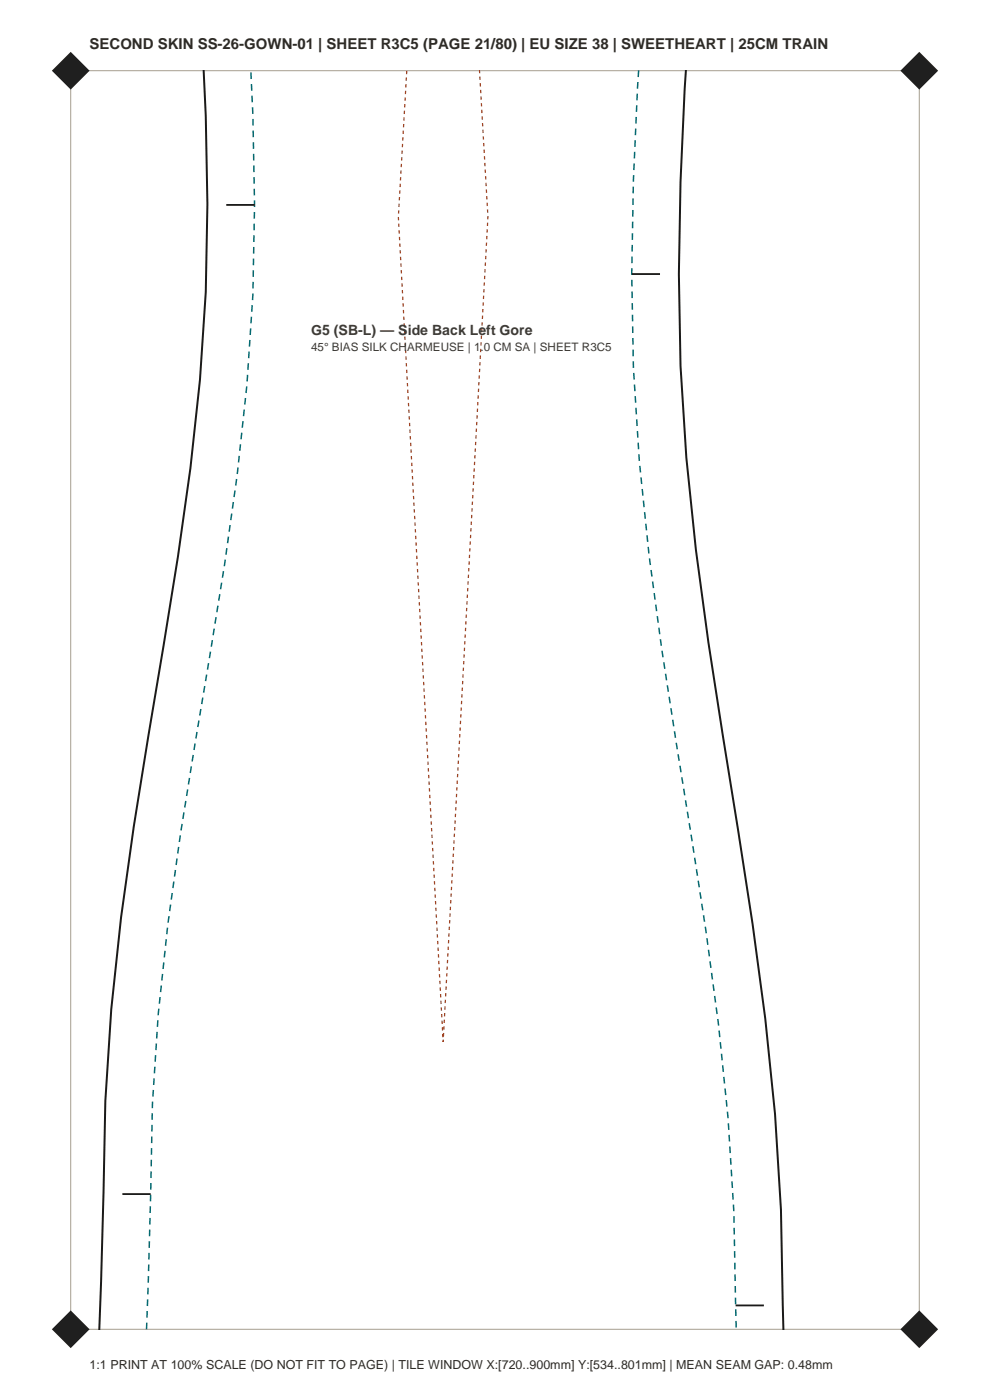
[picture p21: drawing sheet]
<svg xmlns="http://www.w3.org/2000/svg" width="210mm" height="297mm" viewBox="0 0 210 297" stroke-linecap="round" stroke-linejoin="round" font-family="sans-serif">
<defs><g id="words">
<text font-size="3.2" fill="#2e2b26" x="19" y="10.5">SECOND SKIN SS-26-GOWN-01 | SHEET R3C5 (PAGE 21/80) | EU SIZE 38 | SWEETHEART | 25CM TRAIN</text>
<text font-size="3" fill="#403b33" x="66" y="71">G5 (SB-L) — Side Back Left Gore</text>
<text font-size="2.6" fill="#2e2b26" x="19" y="290.5">1:1 PRINT AT 100% SCALE (DO NOT FIT TO PAGE) | TILE WINDOW X:[720..900mm] Y:[534..801mm] | MEAN SEAM GAP: 0.48mm</text>
<text font-size="2.5" fill="#403b33" x="66" y="74.5">45° BIAS SILK CHARMEUSE | 1.0 CM SA | SHEET R3C5</text>
</g></defs>
<path d="M15 15h180v267h-180z" fill="none" stroke="#a69e8f" stroke-width=".21"/>
<g fill="#1f1f1f">
<path d="M11 282l4-4 4 4-4 4z" fill-rule="evenodd"/>
<path d="M191 282l4-4 4 4-4 4z" fill-rule="evenodd"/>
<path d="M11 15l4-4 4 4-4 4z" fill-rule="evenodd"/>
<path d="M191 15l4-4 4 4-4 4z" fill-rule="evenodd"/>
</g>
<path d="M43.2 14.9a457.5 457.5 0 0 1-2.8 84.4l-2.7 18.8-9.3 57.2a484.7 484.7 0 0 0-6.4 77.5l-.9 29.3M145.5 14.9a649.1 649.1 0 0 0-1.1 62.7l1.2 19.5 2 19.5 2.7 19.7 9.3 59.6a526.1 526.1 0 0 1 6.4 80.8l.2 5.4" fill="none" stroke="#1a1a1a" stroke-width=".42"/>
<path d="M135.5 14.9a659.3 659.3 0 0 0-1.1 63.1l1.2 19.9 2.1 19.9 2.7 19.9 9.3 59.7a516.4 516.4 0 0 1 6.3 79.5l.2 5.2M31.1 282.1l.9-28.8a475.4 475.4 0 0 1 6.3-76.3l9.3-57.2a470.9 470.9 0 0 0 6-95.4l-.4-9.5" fill="none" stroke="#036970" stroke-width=".32" stroke-dasharray="1.4 1.1" stroke-linecap="butt"/>
<path d="M101.7 14.9l1.8 31.1-9.5 175-9.5-175 1.8-31.1" fill="none" stroke="#9e401f" stroke-width=".26" stroke-dasharray=".7 .7" stroke-linecap="butt"/>
<path d="M48 43.5h6M134 58.1h6M26 253.3h6M156 276.9h6" fill="none" stroke="#1a1a1a" stroke-width=".39"/>
<use href="#words"/>
</svg>
